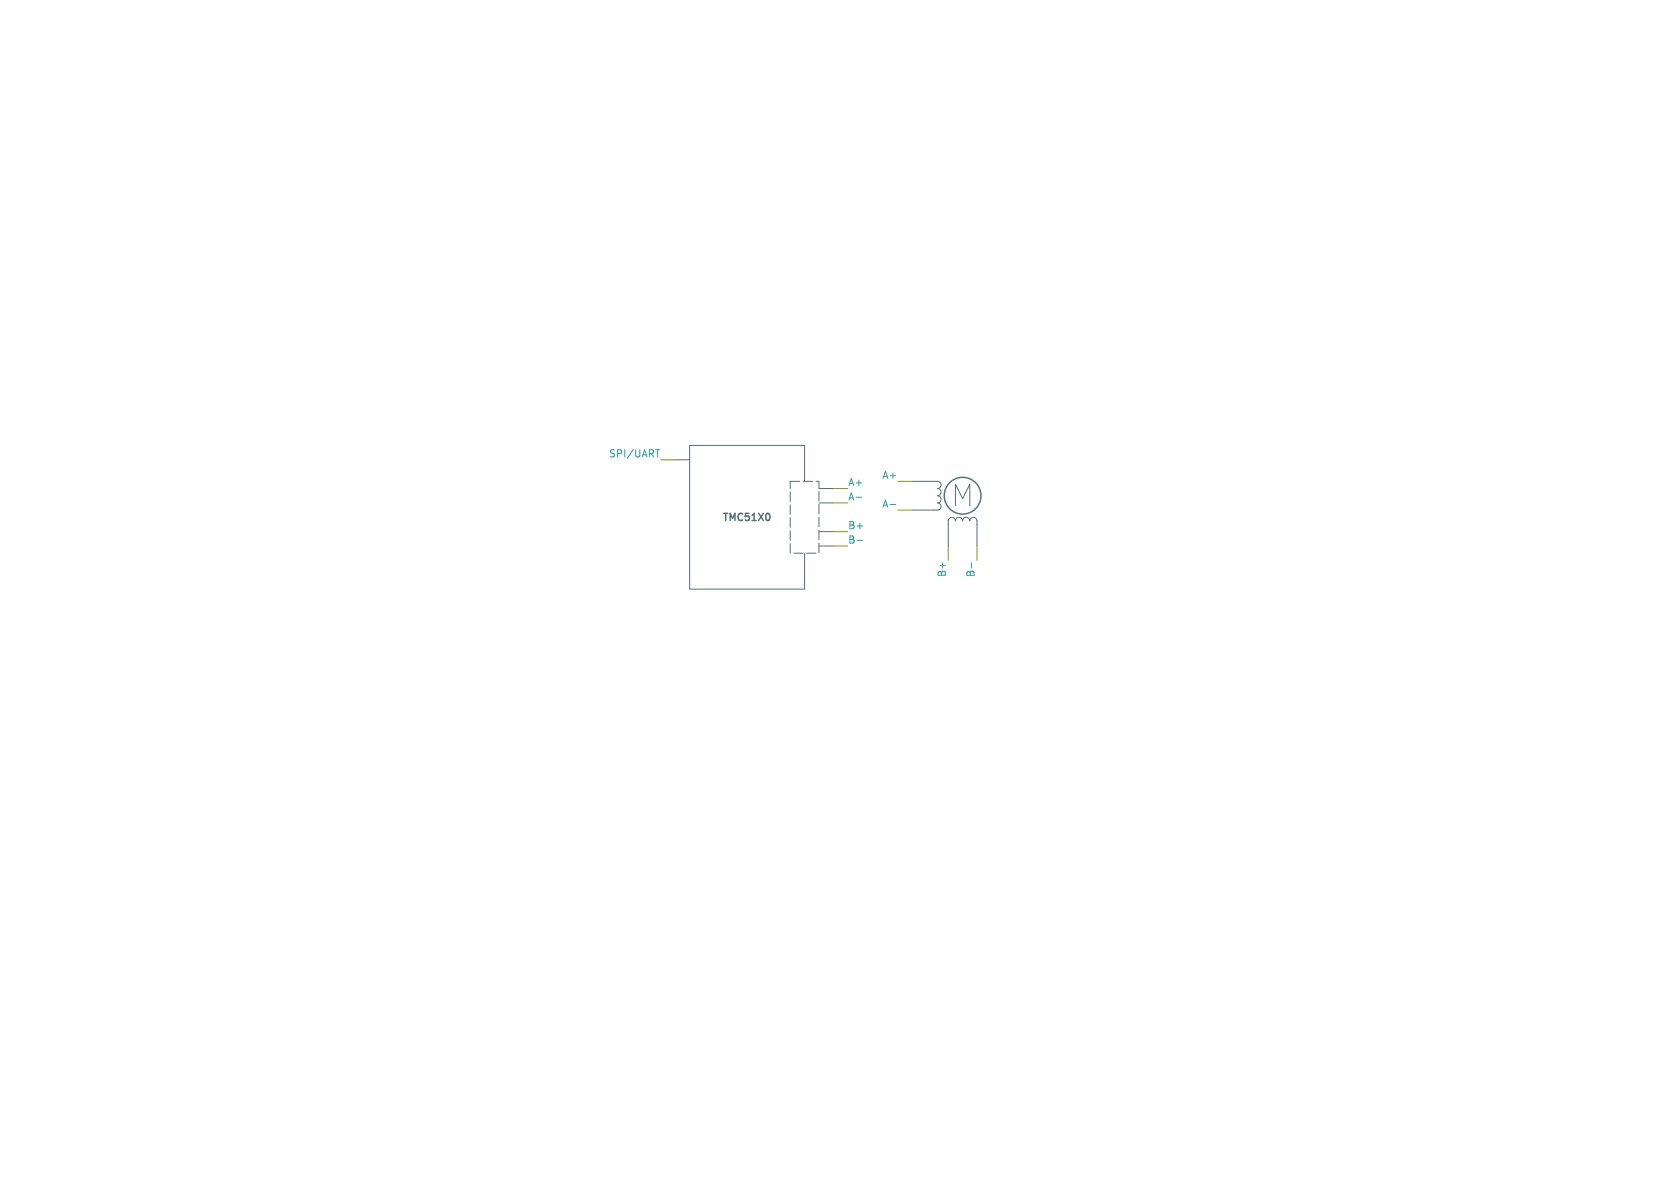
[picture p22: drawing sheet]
<svg xmlns="http://www.w3.org/2000/svg" width="297mm" height="210mm" viewBox="0 0 297 210" stroke-linecap="round" stroke-linejoin="round" font-family="sans-serif">
<defs><g id="words">
<g font-size="1.8" fill="#2aa198">
<text x="107.6" y="80.9">SPI/UART</text>
<text x="149.9" y="88.6">A-</text>
<text x="149.9" y="86">A+</text>
<text x="155.9" y="84.7">A+</text>
<text x="155.9" y="89.8">A-</text>
<text x="149.9" y="93.6">B+</text>
<text x="149.9" y="96.2">B-</text>
<text x="167.3" y="102.1" transform="rotate(-90 167.3 102.1)">B+</text>
<text x="172.4" y="102.1" transform="rotate(-90 172.4 102.1)">B-</text>
</g>
<text font-size="1.8" fill="#586e75" x="127.6" y="92.5">TMC51X0</text>
</g></defs>
<path d="M119.4 81.3h2.5M142.2 85.1v-6.4h-20.3v25.4h20.3v-6.3M144.8 86.4h2.5M144.8 88.9h2.5M144.8 94h2.5M144.8 96.5h2.5M161.3 85.1h4.4a.64 .64 0 0 1 .7 .6 .64 .64 0 0 1-.7 .7 .64 .64 0 0 1 .7 .6 .64 .64 0 0 1-.7 .6 .64 .64 0 0 1 .7 .7 .64 .64 0 0 1-.7 .6 .64 .64 0 0 1 .7 .6 .64 .64 0 0 1-.7 .7h-4.4M167.6 96.5v-4.4a.64 .64 0 0 1 .7-.7 .64 .64 0 0 1 .6 .7 .64 .64 0 0 1 .6-.7 .64 .64 0 0 1 .7 .7 .64 .64 0 0 1 .6-.7 .64 .64 0 0 1 .6 .7 .64 .64 0 0 1 .7-.7 .64 .64 0 0 1 .6 .7v4.4M168.9 89.4v-3.8l1.3 2.5 1.2-2.5v3.8" fill="none" stroke="#586e75" stroke-width=".18"/>
<g fill="none" stroke="#586e75" stroke-width=".25">
<path d="M136 91v.8"/>
<circle cx="170.2" cy="87.6" r="3.3"/>
</g>
<path d="M139.7 85.1h5.1v12.7h-5.1z" fill="none" stroke="#586e75" stroke-width=".18" stroke-dasharray="1.7 .6"/>
<path d="M115.9 79.5h.7M151.4 87.9h.9M151.5 95.5h1M157.4 89.2h.9M171.7 99.5v.9" fill="none" stroke="#2aa198" stroke-width=".18"/>
<path d="M116.8 81.3h2.6M147.3 94h2.6M147.3 96.5h2.6M147.3 88.9h2.6M147.3 86.4h2.6M158.7 85.1h2.6M158.7 90.2h2.6M167.6 96.5v2.6M172.7 96.5v2.6" fill="none" stroke="#859900" stroke-width=".18"/>
<use href="#words"/>
</svg>
